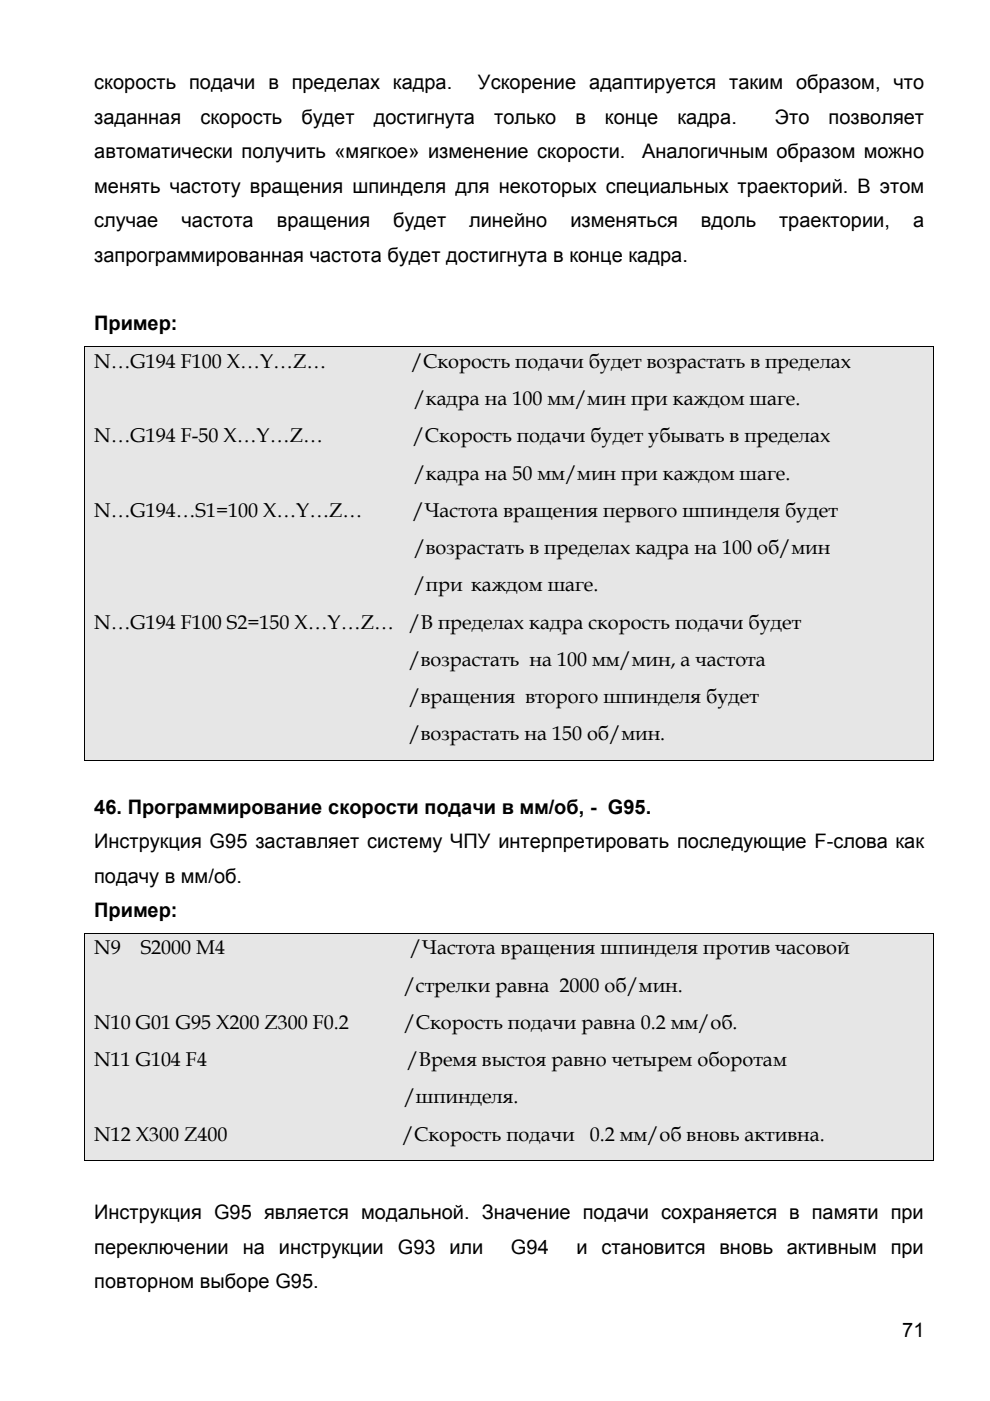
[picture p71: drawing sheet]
<svg xmlns="http://www.w3.org/2000/svg" width="210mm" height="297mm" viewBox="0 0 210 297" stroke-linecap="round" stroke-linejoin="round" font-family="sans-serif">
<defs><g id="words">
<g font-size="4.2">
<text x="20" y="19">скорость подачи в пределах кадра.</text>
<text x="101.3" y="19">Ускорение адаптируется таким образом, что</text>
<text x="20" y="26.2">заданная</text>
<text x="42.5" y="26.2">скорость</text>
<text x="63.9" y="26.2">будет</text>
<text x="79.2" y="26.2">достигнута</text>
<text x="104.8" y="26.2">только</text>
<text x="122" y="26.2">в</text>
<text x="128.3" y="26.2">конце</text>
<text x="143.6" y="26.2">кадра.</text>
<text x="164.3" y="26.2">Это</text>
<text x="175.7" y="26.2">позволяет</text>
<text x="20" y="33.6">автоматически получить «мягкое» изменение скорости.</text>
<text x="136.1" y="33.6">Аналогичным образом можно</text>
<text x="20" y="40.9">менять частоту вращения шпинделя для некоторых специальных траекторий. В этом</text>
<text x="20" y="48.2">случае</text>
<text x="38.5" y="48.2">частота</text>
<text x="58.7" y="48.2">вращения</text>
<text x="83.4" y="48.2">будет</text>
<text x="99.5" y="48.2">линейно</text>
<text x="120.9" y="48.2">изменяться</text>
<text x="148.6" y="48.2">вдоль</text>
<text x="165.2" y="48.2">траектории,</text>
<text x="193.6" y="48.2">а</text>
<text x="20" y="55.5">запрограммированная частота будет достигнута в конце кадра.</text>
<text x="20" y="70.1">Пример:</text>
<text x="20" y="78">N…G194 F100 X…Y…Z…</text>
<text x="87.2" y="78">/Скорость подачи будет возрастать в пределах</text>
<text x="87.7" y="85.9">/кадра на 100 мм/мин при каждом шаге.</text>
<text x="20" y="93.8">N…G194 F-50 X…Y…Z…</text>
<text x="87.5" y="93.8">/Скорость подачи будет убывать в пределах</text>
<text x="87.7" y="101.7">/кадра на 50 мм/мин при каждом шаге.</text>
<text x="20" y="109.6">N…G194…S1=100 X…Y…Z…</text>
<text x="87.4" y="109.6">/Частота вращения первого шпинделя будет</text>
<text x="87.7" y="117.5">/возрастать в пределах кадра на 100 об/мин</text>
<text x="87.7" y="125.3">/при каждом шаге.</text>
<text x="20" y="133.3">N…G194 F100 S2=150 X…Y…Z…</text>
<text x="86.7" y="133.3">/В пределах кадра скорость подачи будет</text>
<text x="86.7" y="141.1">/возрастать на 100 мм/мин, а частота</text>
<text x="86.7" y="149.1">/вращения второго шпинделя будет</text>
<text x="86.7" y="156.9">/возрастать на 150 об/мин.</text>
<text x="20" y="172.5">46. Программирование скорости подачи в мм/об, - G95.</text>
<text x="20" y="179.8">Инструкция G95 заставляет систему ЧПУ интерпретировать последующие F-слова как</text>
<text x="20" y="187.1">подачу в мм/об.</text>
<text x="20" y="194.4">Пример:</text>
<text x="20" y="202.4">N9</text>
<text x="29.8" y="202.4">S2000 M4</text>
<text x="86.9" y="202.4">/Частота вращения шпинделя против часовой</text>
<text x="85.6" y="210.3">/стрелки равна 2000 об/мин.</text>
<text x="20" y="218.2">N10 G01 G95 X200 Z300 F0.2</text>
<text x="85.6" y="218.2">/Скорость подачи равна 0.2 мм/об.</text>
<text x="20" y="226.1">N11 G104 F4</text>
<text x="86.2" y="226.1">/Время выстоя равно четырем оборотам</text>
<text x="85.6" y="233.9">/шпинделя.</text>
<text x="20" y="241.9">N12 X300 Z400</text>
<text x="85.2" y="241.9">/Скорость подачи</text>
<text x="125.1" y="241.9">0.2 мм/об вновь активна.</text>
<text x="20" y="258.5">Инструкция G95 является модальной. Значение подачи сохраняется в памяти при</text>
<text x="20" y="265.9">переключении</text>
<text x="51.5" y="265.9">на</text>
<text x="59.1" y="265.9">инструкции</text>
<text x="84.3" y="265.9">G93 или</text>
<text x="108.3" y="265.9">G94</text>
<text x="122.2" y="265.9">и становится вновь активным при</text>
<text x="20" y="273.1">повторном выборе G95.</text>
<text x="191.3" y="283.5">71</text>
</g>
</g></defs>
<path d="M18.1 73.6h179.8v8.2h-179.8z" fill="#e6e6e6"/>
<path d="M17.9 73.4h.2v.2h-.2zM197.9 73.4h.2v.2h-.2z" fill="#000"/>
<path d="M17.9 73.5h180.2M18 73.6v8.2M198 73.6v8.2" fill="none" stroke="#000" stroke-width=".21"/>
<path d="M18.1 81.8h179.8v7.9h-179.8z" fill="#e6e6e6"/>
<path d="M18 81.8v7.9M198 81.8v7.9" fill="none" stroke="#000" stroke-width=".21"/>
<path d="M18.1 89.7h179.8v7.9h-179.8z" fill="#e6e6e6"/>
<path d="M18 89.7v7.9M198 89.7v7.9" fill="none" stroke="#000" stroke-width=".21"/>
<path d="M18.1 97.6h179.8v7.9h-179.8z" fill="#e6e6e6"/>
<path d="M18 97.6v7.9M198 97.6v7.9" fill="none" stroke="#000" stroke-width=".21"/>
<path d="M18.1 105.5h179.8v7.9h-179.8z" fill="#e6e6e6"/>
<path d="M18 105.5v7.9M198 105.5v7.9" fill="none" stroke="#000" stroke-width=".21"/>
<path d="M18.1 113.4h179.8v7.9h-179.8z" fill="#e6e6e6"/>
<path d="M18 113.4v7.9M198 113.4v7.9" fill="none" stroke="#000" stroke-width=".21"/>
<path d="M18.1 121.3h179.8v7.9h-179.8z" fill="#e6e6e6"/>
<path d="M18 121.3v7.9M198 121.3v7.9" fill="none" stroke="#000" stroke-width=".21"/>
<path d="M18.1 129.2h179.8v7.9h-179.8z" fill="#e6e6e6"/>
<path d="M18 129.2v7.9M198 129.2v7.9" fill="none" stroke="#000" stroke-width=".21"/>
<path d="M18.1 137.1h179.8v7.9h-179.8z" fill="#e6e6e6"/>
<path d="M18 137.1v7.9M198 137.1v7.9" fill="none" stroke="#000" stroke-width=".21"/>
<path d="M18.1 145h179.8v7.9h-179.8z" fill="#e6e6e6"/>
<path d="M18 145v7.9M198 145v7.9" fill="none" stroke="#000" stroke-width=".21"/>
<path d="M18.1 152.9h179.8v8.2h-179.8z" fill="#e6e6e6"/>
<path d="M17.9 161.1h.2v.2h-.2zM197.9 161.1h.2v.2h-.2z" fill="#000"/>
<path d="M18 152.9v8.2M198 152.9v8.2M17.9 161.2h180.2" fill="none" stroke="#000" stroke-width=".21"/>
<path d="M19.5 190.5h177v7.3h-177z" fill="#fff"/>
<path d="M18.1 198h179.8v8.2h-179.8z" fill="#e6e6e6"/>
<path d="M17.9 197.8h.2v.2h-.2zM197.9 197.8h.2v.2h-.2z" fill="#000"/>
<path d="M17.9 197.9h180.2M18 198v8.2M198 198v8.2" fill="none" stroke="#000" stroke-width=".21"/>
<path d="M18.1 206.2h179.8v7.9h-179.8z" fill="#e6e6e6"/>
<path d="M18 206.2v7.9M198 206.2v7.9" fill="none" stroke="#000" stroke-width=".21"/>
<path d="M18.1 214.1h179.8v7.9h-179.8z" fill="#e6e6e6"/>
<path d="M18 214.1v7.9M198 214.1v7.9" fill="none" stroke="#000" stroke-width=".21"/>
<path d="M18.1 222h179.8v7.9h-179.8z" fill="#e6e6e6"/>
<path d="M18 222v7.9M198 222v7.9" fill="none" stroke="#000" stroke-width=".21"/>
<path d="M18.1 229.9h179.8v7.9h-179.8z" fill="#e6e6e6"/>
<path d="M18 229.9v7.9M198 229.9v7.9" fill="none" stroke="#000" stroke-width=".21"/>
<path d="M18.1 237.8h179.8v8.2h-179.8z" fill="#e6e6e6"/>
<path d="M17.9 246h.2v.2h-.2zM197.9 246h.2v.2h-.2z" fill="#000"/>
<path d="M18 237.8v8.2M198 237.8v8.2M17.9 246.1h180.2" fill="none" stroke="#000" stroke-width=".21"/>
<g fill="#fff">
<path d="M19.5 254.6h176.9v7.3h-176.9z"/>
<path d="M19.5 261.9h176.9v7.3h-176.9z"/>
<path d="M19.5 269.2h176.9v7.3h-176.9z"/>
</g>
<use href="#words"/>
</svg>
